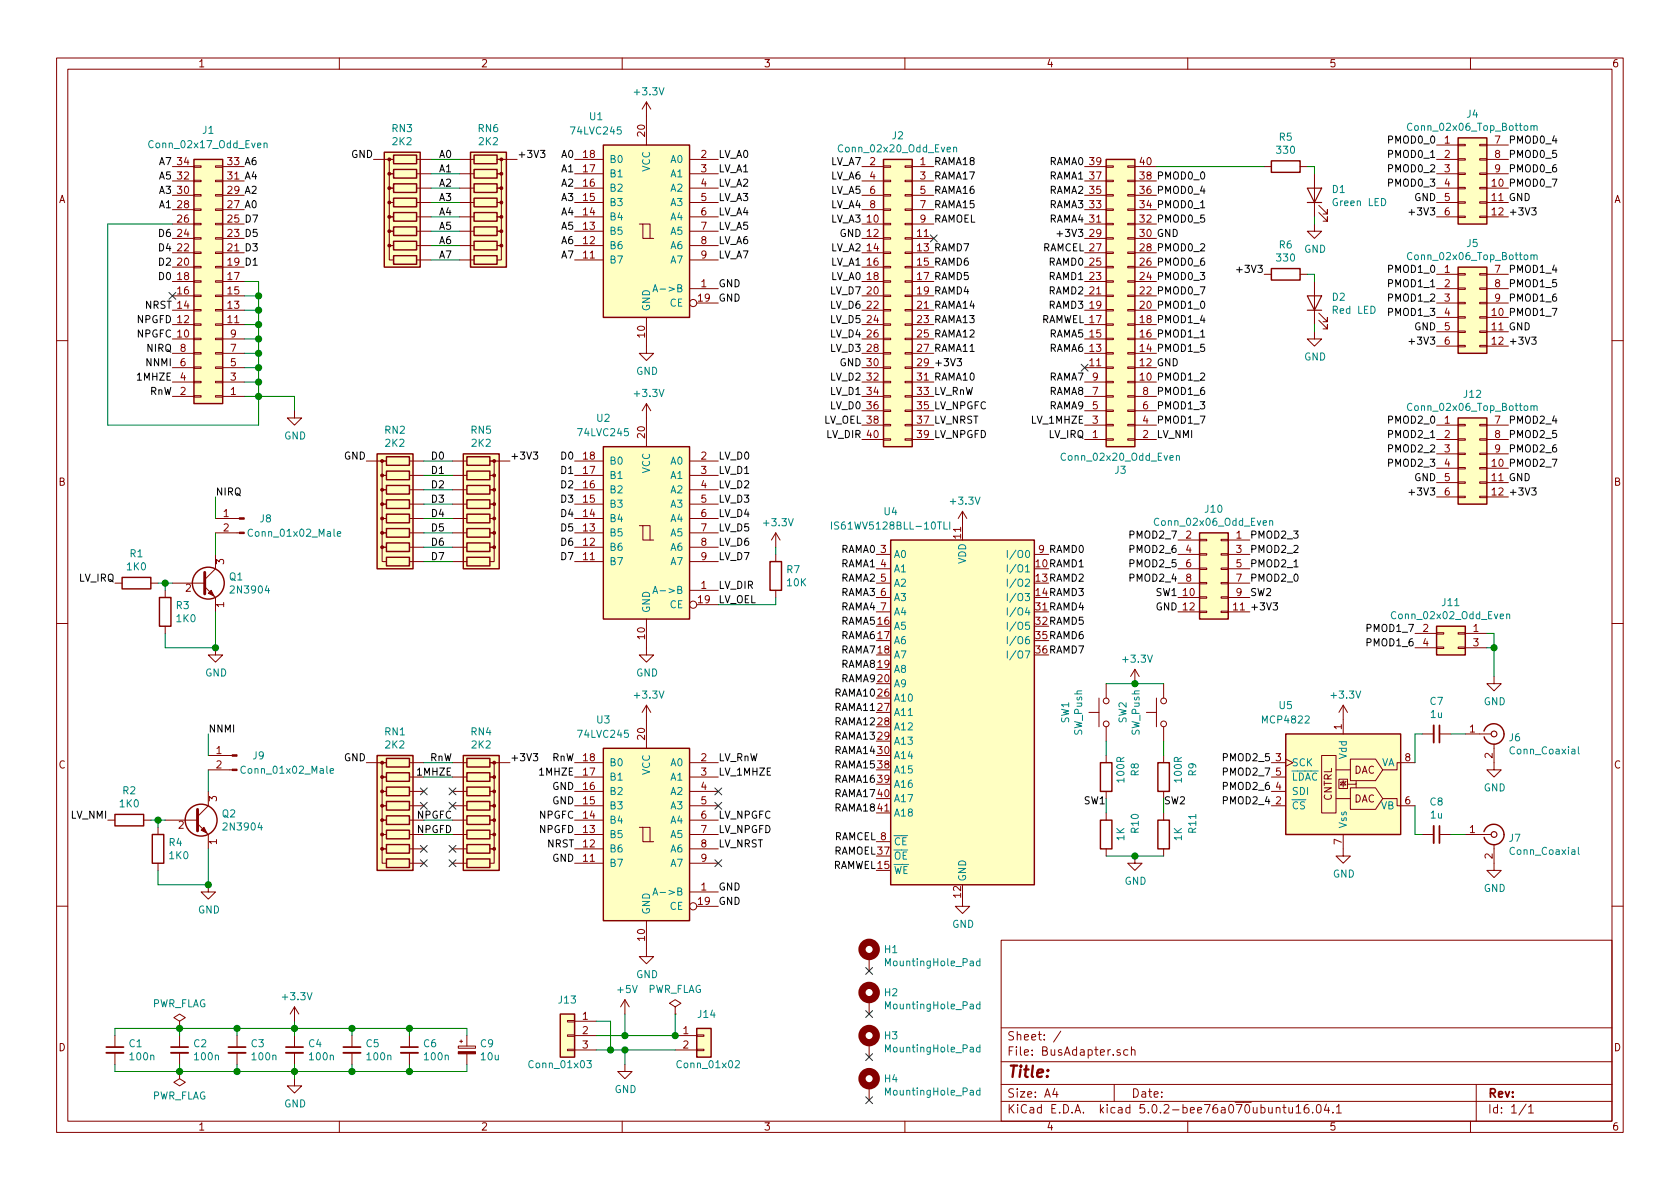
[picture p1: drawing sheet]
<svg xmlns="http://www.w3.org/2000/svg" width="297mm" height="210mm" viewBox="0 0 297 210" stroke-linecap="round" stroke-linejoin="round" font-family="sans-serif">
<defs><g id="words">
<text font-size="2.8" fill="#840000" x="178" y="190.5">Title:</text>
<g font-size="2.1" fill="#840000">
<text x="178" y="184">Sheet: /</text>
<text x="178" y="186.7">File: BusAdapter.sch</text>
<text x="178" y="196.9">KiCad E.D.A. kicad 5.0.2-bee76a070ubuntu16.04.1</text>
<text x="178" y="194.1">Size: A4</text>
<text x="200" y="194.1">Date:</text>
<text x="263" y="194.1">Rev:</text>
<text x="263" y="196.9">Id: 1/1</text>
</g>
<g font-size="1.8" fill="#840000">
<text x="35" y="11.9">1</text>
<text x="85" y="11.9">2</text>
<text x="135" y="11.9">3</text>
<text x="185" y="11.9">4</text>
<text x="235" y="11.9">5</text>
<text x="285" y="11.9">6</text>
<text x="31.4" y="29.2">34</text>
<text x="40.3" y="29.2">33 A6</text>
<text x="103.2" y="27.9">18</text>
<text x="114" y="24.1" transform="rotate(-90 114 24.1)">20</text>
<text x="124" y="27.9">2</text>
<text x="153.8" y="29.2">2</text>
<text x="162.7" y="29.2">1</text>
<text x="192.7" y="29.2">39</text>
<text x="201.6" y="29.2">40</text>
<text x="255.4" y="25.4">1</text>
<text x="255.4" y="27.9">2</text>
<text x="264.3" y="25.4">7</text>
<text x="264.3" y="27.9">8</text>
<text x="10.4" y="35.9">A</text>
<text x="31.4" y="34.3">30</text>
<text x="31.4" y="31.7">32</text>
<text x="40.3" y="34.3">29 A2</text>
<text x="40.3" y="31.7">31 A4</text>
<text x="103.2" y="35.6">15</text>
<text x="103.2" y="33">16</text>
<text x="103.2" y="30.5">17</text>
<text x="124" y="30.5">3</text>
<text x="124" y="33">4</text>
<text x="124" y="35.6">5</text>
<text x="153.8" y="31.7">4</text>
<text x="153.8" y="34.3">6</text>
<text x="162.7" y="31.7">3</text>
<text x="162.7" y="34.3">5</text>
<text x="192.7" y="34.3">35</text>
<text x="192.7" y="31.7">37</text>
<text x="255.4" y="30.5">3</text>
<text x="255.4" y="33">4</text>
<text x="255.4" y="35.6">5</text>
<text x="263.8" y="33">10 PMOD0_7</text>
<text x="263.8" y="35.6">11 GND</text>
<text x="264.3" y="30.5">9</text>
<text x="285.4" y="35.9">A</text>
<text x="31.4" y="41.9">24</text>
<text x="31.4" y="39.4">26</text>
<text x="31.4" y="36.8">28</text>
<text x="40.3" y="41.9">23 D5</text>
<text x="40.3" y="39.4">25 D7</text>
<text x="40.3" y="36.8">27 A0</text>
<text x="103.2" y="40.6">13</text>
<text x="103.2" y="38.1">14</text>
<text x="124" y="38.1">6</text>
<text x="124" y="40.6">7</text>
<text x="153.3" y="39.4">10</text>
<text x="153.8" y="36.8">8</text>
<text x="162.2" y="41.9">11</text>
<text x="162.7" y="36.8">7</text>
<text x="162.7" y="39.4">9</text>
<text x="192.7" y="41.9">29</text>
<text x="192.7" y="39.4">31</text>
<text x="192.7" y="36.8">33</text>
<text x="201.6" y="41.9">30 GND</text>
<text x="255.4" y="38.1">6</text>
<text x="263.8" y="38.1">12 +3V3</text>
<text x="31.4" y="47">20</text>
<text x="31.4" y="44.4">22</text>
<text x="40.3" y="47">19 D1</text>
<text x="40.3" y="44.4">21 D3</text>
<text x="103.2" y="45.7">11</text>
<text x="103.2" y="43.2">12</text>
<text x="124" y="43.2">8</text>
<text x="124" y="45.7">9</text>
<text x="153.3" y="44.4">14</text>
<text x="153.3" y="47">16</text>
<text x="192.7" y="47">25</text>
<text x="31.4" y="52.1">16</text>
<text x="31.4" y="49.5">18</text>
<text x="40.3" y="52.1">15</text>
<text x="40.3" y="49.5">17</text>
<text x="123.5" y="53.3">19</text>
<text x="124" y="50.8">1</text>
<text x="153.3" y="49.5">18</text>
<text x="153.3" y="52.1">20</text>
<text x="192.7" y="52.1">21</text>
<text x="192.7" y="49.5">23</text>
<text x="255.4" y="48.3">1</text>
<text x="255.4" y="50.8">2</text>
<text x="255.4" y="53.3">3</text>
<text x="264.3" y="48.3">7</text>
<text x="264.3" y="50.8">8</text>
<text x="264.3" y="53.3">9</text>
<text x="40.3" y="57.1">11</text>
<text x="40.3" y="54.6">13</text>
<text x="40.8" y="59.7">9</text>
<text x="114" y="59.6" transform="rotate(-90 114 59.6)">10</text>
<text x="153.3" y="54.6">22</text>
<text x="153.3" y="57.1">24</text>
<text x="153.3" y="59.7">26</text>
<text x="192.7" y="59.7">15</text>
<text x="192.7" y="54.6">19</text>
<text x="255.4" y="55.9">4</text>
<text x="255.4" y="58.4">5</text>
<text x="263.8" y="55.9">10 PMOD1_7</text>
<text x="263.8" y="58.4">11 GND</text>
<text x="31.9" y="64.8">6</text>
<text x="31.9" y="62.2">8</text>
<text x="40.8" y="64.8">5</text>
<text x="40.8" y="62.2">7</text>
<text x="153.3" y="62.2">28</text>
<text x="192.7" y="64.8">11</text>
<text x="192.7" y="62.2">13</text>
<text x="201.6" y="64.8">12 GND</text>
<text x="255.4" y="61">6</text>
<text x="263.8" y="61">12 +3V3</text>
<text x="31.9" y="69.8">2</text>
<text x="31.9" y="67.3">4</text>
<text x="40.8" y="69.8">1</text>
<text x="40.8" y="67.3">3</text>
<text x="153.3" y="67.3">32</text>
<text x="153.3" y="69.8">34</text>
<text x="193.2" y="69.8">7</text>
<text x="193.2" y="67.3">9</text>
<text x="202.1" y="69.8">8</text>
<text x="114" y="77.4" transform="rotate(-90 114 77.4)">20</text>
<text x="153.3" y="72.4">36</text>
<text x="193.2" y="77.5">1</text>
<text x="193.2" y="74.9">3</text>
<text x="193.2" y="72.4">5</text>
<text x="202.1" y="77.5">2</text>
<text x="202.1" y="74.9">4</text>
<text x="202.1" y="72.4">6</text>
<text x="255.4" y="74.9">1</text>
<text x="255.4" y="77.5">2</text>
<text x="264.3" y="74.9">7</text>
<text x="264.3" y="77.5">8</text>
<text x="103.2" y="83.8">17</text>
<text x="103.2" y="81.3">18</text>
<text x="124" y="81.3">2</text>
<text x="124" y="83.8">3</text>
<text x="255.4" y="80">3</text>
<text x="255.4" y="82.5">4</text>
<text x="263.8" y="82.5">10 PMOD2_7</text>
<text x="264.3" y="80">9</text>
<text x="10.4" y="85.9">B</text>
<text x="103.2" y="88.9">15</text>
<text x="103.2" y="86.4">16</text>
<text x="124" y="86.4">4</text>
<text x="124" y="88.9">5</text>
<text x="255.4" y="85.1">5</text>
<text x="255.4" y="87.6">6</text>
<text x="263.8" y="85.1">11 GND</text>
<text x="263.8" y="87.6">12 +3V3</text>
<text x="285.4" y="85.9">B</text>
<text x="39.5" y="91.4">1</text>
<text x="39.5" y="94">2</text>
<text x="103.2" y="94">13</text>
<text x="103.2" y="91.4">14</text>
<text x="124" y="91.4">6</text>
<text x="124" y="94">7</text>
<text x="169.9" y="95.2" transform="rotate(-90 169.9 95.2)">11</text>
<text x="209.7" y="95.2">2</text>
<text x="218.6" y="95.2">1</text>
<text x="39.6" y="99.8" transform="rotate(-90 39.6 99.8)">3</text>
<text x="103.2" y="99.1">11</text>
<text x="103.2" y="96.5">12</text>
<text x="124" y="96.5">8</text>
<text x="124" y="99.1">9</text>
<text x="155.7" y="97.8">3</text>
<text x="155.7" y="100.3">4</text>
<text x="183.2" y="100.3">10RAMD1</text>
<text x="183.7" y="97.8">9 RAMD0</text>
<text x="209.7" y="97.8">4</text>
<text x="209.7" y="100.3">6</text>
<text x="218.6" y="97.8">3</text>
<text x="218.6" y="100.3">5</text>
<text x="32.8" y="104.6">2</text>
<text x="39.6" y="107.4" transform="rotate(-90 39.6 107.4)">1</text>
<text x="123.5" y="106.7">19</text>
<text x="124" y="104.1">1</text>
<text x="155.7" y="102.9">5</text>
<text x="155.7" y="105.4">6</text>
<text x="155.7" y="107.9">7</text>
<text x="183.2" y="102.9">13RAMD2</text>
<text x="183.2" y="105.4">14RAMD3</text>
<text x="183.2" y="107.9">31RAMD4</text>
<text x="209.2" y="105.4">10</text>
<text x="209.7" y="102.9">8</text>
<text x="218.6" y="102.9">7</text>
<text x="218.6" y="105.4">9</text>
<text x="114" y="113" transform="rotate(-90 114 113)">10</text>
<text x="155.2" y="110.5">16</text>
<text x="155.2" y="113">17</text>
<text x="183.2" y="110.5">32RAMD5</text>
<text x="183.2" y="113">35RAMD6</text>
<text x="251.6" y="111.8">2</text>
<text x="260.5" y="111.8">1</text>
<text x="155.2" y="115.6">18</text>
<text x="155.2" y="118.1">19</text>
<text x="183.2" y="115.6">36RAMD7</text>
<text x="251.6" y="114.3">4</text>
<text x="260.5" y="114.3">3</text>
<text x="155.2" y="120.6">20</text>
<text x="155.2" y="123.2">26</text>
<text x="155.2" y="125.7">27</text>
<text x="114" y="130.8" transform="rotate(-90 114 130.8)">20</text>
<text x="155.2" y="128.3">28</text>
<text x="155.2" y="130.8">29</text>
<text x="237.2" y="129" transform="rotate(-90 237.2 129)">1</text>
<text x="259.9" y="129.5">1</text>
<text x="10.4" y="135.9">C</text>
<text x="38.3" y="133.3">1</text>
<text x="38.3" y="135.9">2</text>
<text x="103.2" y="137.2">17</text>
<text x="103.2" y="134.6">18</text>
<text x="124" y="134.6">2</text>
<text x="124" y="137.2">3</text>
<text x="155.2" y="133.3">30</text>
<text x="155.2" y="135.9">38</text>
<text x="225.6" y="134.6">3</text>
<text x="225.6" y="137.2">5</text>
<text x="239.4" y="136.8">DAC</text>
<text x="248.4" y="134.6">8</text>
<text x="263.9" y="134.1" transform="rotate(-90 263.9 134.1)">2</text>
<text x="285.4" y="135.9">C</text>
<text x="38.4" y="141.7" transform="rotate(-90 38.4 141.7)">3</text>
<text x="103.2" y="142.2">15</text>
<text x="103.2" y="139.7">16</text>
<text x="124" y="139.7">4</text>
<text x="124" y="142.2">5</text>
<text x="155.2" y="138.4">39</text>
<text x="155.2" y="141">40</text>
<text x="155.2" y="143.5">41</text>
<text x="225.6" y="142.2">2</text>
<text x="225.6" y="139.7">4</text>
<text x="235.5" y="141.7" transform="rotate(-90 235.5 141.7)">CNTRL</text>
<text x="239.4" y="141.9">DAC</text>
<text x="248.4" y="142.2">6</text>
<text x="31.6" y="146.6">2</text>
<text x="38.4" y="149.3" transform="rotate(-90 38.4 149.3)">1</text>
<text x="103.2" y="149.9">12</text>
<text x="103.2" y="147.3">13</text>
<text x="103.2" y="144.8">14</text>
<text x="124" y="144.8">6</text>
<text x="124" y="147.3">7</text>
<text x="124" y="149.9">8</text>
<text x="147.4" y="148.6">RAMCEL 8</text>
<text x="237.2" y="149.3" transform="rotate(-90 237.2 149.3)">7</text>
<text x="259.9" y="147.3">1</text>
<text x="103.2" y="152.4">11</text>
<text x="124" y="152.4">9</text>
<text x="147" y="153.7">RAMWEL 15</text>
<text x="147.3" y="151.1">RAMOEL 37</text>
<text x="263.9" y="151.9" transform="rotate(-90 263.9 151.9)">2</text>
<text x="123.5" y="160">19</text>
<text x="124" y="157.5">1</text>
<text x="169.9" y="158.7" transform="rotate(-90 169.9 158.7)">12</text>
<text x="114" y="166.3" transform="rotate(-90 114 166.3)">10</text>
<text x="10.4" y="185.9">D</text>
<text x="103" y="180.3">1</text>
<text x="103" y="182.9">2</text>
<text x="103" y="185.4">3</text>
<text x="120.8" y="182.9">1</text>
<text x="120.8" y="185.4">2</text>
<text x="285.4" y="185.9">D</text>
<text x="35" y="199.9">1</text>
<text x="85" y="199.9">2</text>
<text x="135" y="199.9">3</text>
<text x="185" y="199.9">4</text>
<text x="235" y="199.9">5</text>
<text x="285" y="199.9">6</text>
</g>
<g font-size="1.8" fill="#008484">
<text x="112.3" y="16.9">+3.3V</text>
<text x="35.9" y="23.7">J1</text>
<text x="69.4" y="23.4">RN3</text>
<text x="84.6" y="23.4">RN6</text>
<text x="101.2" y="23.8">74LVC245</text>
<text x="104.3" y="21.3">U1</text>
<text x="249.5" y="23.1">Conn_02x06_Top_Bottom</text>
<text x="259.4" y="20.8">J4</text>
<text x="26.7" y="26.2">Conn_02x17_Odd_Even</text>
<text x="69.5" y="25.7">2K2</text>
<text x="84.7" y="25.7">2K2</text>
<text x="107.7" y="28.8">B0</text>
<text x="118.6" y="28.8">A0</text>
<text x="148.7" y="26.9">Conn_02x20_Odd_Even</text>
<text x="157.8" y="24.6">J2</text>
<text x="225.9" y="27.2">330</text>
<text x="226.2" y="24.9">R5</text>
<text x="107.7" y="33.9">B2</text>
<text x="107.7" y="31.4">B1</text>
<text x="114.9" y="30.4" transform="rotate(-90 114.9 30.4)">VCC</text>
<text x="118.6" y="31.4">A1</text>
<text x="118.6" y="33.9">A2</text>
<text x="235.6" y="34.1">D1</text>
<text x="107.7" y="41.5">B5</text>
<text x="107.7" y="39">B4</text>
<text x="107.7" y="36.4">B3</text>
<text x="118.6" y="36.4">A3</text>
<text x="118.6" y="39">A4</text>
<text x="118.6" y="41.5">A5</text>
<text x="235.8" y="36.4">Green LED</text>
<text x="107.7" y="46.6">B7</text>
<text x="107.7" y="44.1">B6</text>
<text x="118.6" y="44.1">A6</text>
<text x="118.6" y="46.6">A7</text>
<text x="225.9" y="46.2">330</text>
<text x="226.2" y="43.9">R6</text>
<text x="230.6" y="44.7">GND</text>
<text x="249.5" y="46">Conn_02x06_Top_Bottom</text>
<text x="259.4" y="43.7">J5</text>
<text x="116.7" y="51.7">A-&gt;B</text>
<text x="235.6" y="53.2">D2</text>
<text x="114.9" y="55.1" transform="rotate(-90 114.9 55.1)">GND</text>
<text x="118.4" y="54.2">CE</text>
<text x="235.7" y="55.5">Red LED</text>
<text x="230.6" y="63.7">GND</text>
<text x="112.3" y="70.2">+3.3V</text>
<text x="112.5" y="66.3">GND</text>
<text x="258.9" y="70.4">J12</text>
<text x="50.2" y="77.7">GND</text>
<text x="68.1" y="76.7">RN2</text>
<text x="83.3" y="76.7">RN5</text>
<text x="102.4" y="77.1">74LVC245</text>
<text x="105.6" y="74.6">U2</text>
<text x="249.5" y="72.7">Conn_02x06_Top_Bottom</text>
<text x="68.2" y="79">2K2</text>
<text x="83.5" y="79">2K2</text>
<text x="107.7" y="82.2">B0</text>
<text x="114.9" y="83.7" transform="rotate(-90 114.9 83.7)">VCC</text>
<text x="118.6" y="82.2">A0</text>
<text x="188.1" y="81.5">Conn_02x20_Odd_Even</text>
<text x="197.2" y="83.8">J3</text>
<text x="107.7" y="89.8">B3</text>
<text x="107.7" y="87.2">B2</text>
<text x="107.7" y="84.7">B1</text>
<text x="118.6" y="84.7">A1</text>
<text x="118.6" y="87.2">A2</text>
<text x="118.6" y="89.8">A3</text>
<text x="168.2" y="89.2">+3.3V</text>
<text x="44.4" y="94.9">Conn_01x02_Male</text>
<text x="46" y="92.4">J8</text>
<text x="107.7" y="94.9">B5</text>
<text x="107.7" y="92.3">B4</text>
<text x="118.6" y="92.3">A4</text>
<text x="118.6" y="94.9">A5</text>
<text x="135.2" y="93.1">+3.3V</text>
<text x="148" y="93.6">IS61WV5128BLL-10TLI</text>
<text x="156.4" y="91.1">U4</text>
<text x="204.5" y="93">Conn_02x06_Odd_Even</text>
<text x="213.1" y="90.7">J10</text>
<text x="22.5" y="100.9">1K0</text>
<text x="23" y="98.5">R1</text>
<text x="107.7" y="99.9">B7</text>
<text x="107.7" y="97.4">B6</text>
<text x="118.6" y="97.4">A6</text>
<text x="118.6" y="99.9">A7</text>
<text x="139.1" y="101.4">R7</text>
<text x="158" y="98.7">A0</text>
<text x="158" y="101.2">A1</text>
<text x="170.8" y="99.7" transform="rotate(-90 170.8 99.7)">VDD</text>
<text x="179" y="101.2">I/O1</text>
<text x="31.2" y="107.7">R3</text>
<text x="40.6" y="102.6">Q1</text>
<text x="41.1" y="104.9">2N3904</text>
<text x="116.7" y="105">A-&gt;B</text>
<text x="118.4" y="107.6">CE</text>
<text x="139.2" y="103.7">10K</text>
<text x="158" y="103.8">A2</text>
<text x="158" y="106.3">A3</text>
<text x="255" y="107.2">J11</text>
<text x="31.3" y="110">1K0</text>
<text x="114.9" y="108.5" transform="rotate(-90 114.9 108.5)">GND</text>
<text x="158" y="111.4">A5</text>
<text x="158" y="113.9">A6</text>
<text x="158" y="108.8">A4</text>
<text x="179" y="108.8">I/O4</text>
<text x="246.5" y="109.5">Conn_02x02_Odd_Even</text>
<text x="36.3" y="119.6">GND</text>
<text x="112.5" y="119.6">GND</text>
<text x="158" y="116.5">A7</text>
<text x="158" y="119">A8</text>
<text x="198.7" y="117.2">+3.3V</text>
<text x="112.3" y="123.5">+3.3V</text>
<text x="158" y="121.5">A9</text>
<text x="158" y="124.1">A10</text>
<text x="226.2" y="125.4">U5</text>
<text x="235.5" y="123.5">+3.3V</text>
<text x="252.9" y="124.7">C7</text>
<text x="262.3" y="124.7">GND</text>
<text x="68.1" y="130">RN1</text>
<text x="83.3" y="130">RN4</text>
<text x="102.4" y="130.5">74LVC245</text>
<text x="105.6" y="127.9">U3</text>
<text x="158" y="126.6">A11</text>
<text x="158" y="129.2">A12</text>
<text x="158" y="131.7">A13</text>
<text x="189" y="127.9" transform="rotate(-90 189 127.9)">SW1</text>
<text x="191.3" y="130" transform="rotate(-90 191.3 130)">SW_Push</text>
<text x="199.2" y="127.9" transform="rotate(-90 199.2 127.9)">SW2</text>
<text x="201.5" y="130" transform="rotate(-90 201.5 130)">SW_Push</text>
<text x="223.4" y="127.9">MCP4822</text>
<text x="253" y="127">1u</text>
<text x="266.9" y="131.1">J6</text>
<text x="43.1" y="136.8">Conn_01x02_Male</text>
<text x="44.8" y="134.3">J9</text>
<text x="68.2" y="132.4">2K2</text>
<text x="83.5" y="132.4">2K2</text>
<text x="107.7" y="135.5">B0</text>
<text x="114.9" y="137.1" transform="rotate(-90 114.9 137.1)">VCC</text>
<text x="118.6" y="135.5">A0</text>
<text x="158" y="134.2">A14</text>
<text x="158" y="136.8">A15</text>
<text x="201.3" y="137.2" transform="rotate(-90 201.3 137.2)">R8</text>
<text x="211.5" y="137.2" transform="rotate(-90 211.5 137.2)">R9</text>
<text x="228.3" y="135.5">SCK</text>
<text x="238.1" y="134.2" transform="rotate(-90 238.1 134.2)">Vdd</text>
<text x="244.2" y="135.5">VA</text>
<text x="267.2" y="133.4">Conn_Coaxial</text>
<text x="21.2" y="142.8">1K0</text>
<text x="21.7" y="140.5">R2</text>
<text x="107.7" y="143.1">B3</text>
<text x="107.7" y="140.6">B2</text>
<text x="107.7" y="138">B1</text>
<text x="118.6" y="138">A1</text>
<text x="118.6" y="140.6">A2</text>
<text x="118.6" y="143.1">A3</text>
<text x="158" y="139.3">A16</text>
<text x="158" y="141.9">A17</text>
<text x="198.8" y="138.2" transform="rotate(-90 198.8 138.2)">100R</text>
<text x="209" y="138.2" transform="rotate(-90 209 138.2)">100R</text>
<text x="228.3" y="143.1">CS</text>
<text x="228.3" y="140.6">SDI</text>
<text x="228.3" y="138">LDAC</text>
<text x="244.2" y="143.1">VB</text>
<text x="252.9" y="142.4">C8</text>
<text x="262.3" y="139.9">GND</text>
<text x="29.9" y="149.6">R4</text>
<text x="39.3" y="144.5">Q2</text>
<text x="39.8" y="146.9">2N3904</text>
<text x="107.7" y="148.2">B5</text>
<text x="107.7" y="145.7">B4</text>
<text x="118.6" y="145.7">A4</text>
<text x="118.6" y="148.2">A5</text>
<text x="158" y="144.4">A18</text>
<text x="158" y="149.5">CE</text>
<text x="198.8" y="148.6" transform="rotate(-90 198.8 148.6)">1K</text>
<text x="201.3" y="147.3" transform="rotate(-90 201.3 147.3)">R10</text>
<text x="209" y="148.6" transform="rotate(-90 209 148.6)">1K</text>
<text x="211.5" y="147.3" transform="rotate(-90 211.5 147.3)">R11</text>
<text x="238.1" y="146.6" transform="rotate(-90 238.1 146.6)">Vss</text>
<text x="253" y="144.7">1u</text>
<text x="266.9" y="148.9">J7</text>
<text x="30" y="151.9">1K0</text>
<text x="107.7" y="153.3">B7</text>
<text x="107.7" y="150.7">B6</text>
<text x="118.6" y="150.7">A6</text>
<text x="118.6" y="153.3">A7</text>
<text x="158" y="154.6">WE</text>
<text x="158" y="152">OE</text>
<text x="170.8" y="156" transform="rotate(-90 170.8 156)">GND</text>
<text x="235.7" y="155.2">GND</text>
<text x="267.2" y="151.2">Conn_Coaxial</text>
<text x="35" y="161.5">GND</text>
<text x="114.9" y="161.8" transform="rotate(-90 114.9 161.8)">GND</text>
<text x="116.7" y="158.4">A-&gt;B</text>
<text x="118.4" y="160.9">CE</text>
<text x="198.8" y="156.5">GND</text>
<text x="262.3" y="157.7">GND</text>
<text x="168.4" y="164.1">GND</text>
<text x="112.5" y="173">GND</text>
<text x="156.4" y="168.5">H1</text>
<text x="156.9" y="170.9">MountingHole_Pad</text>
<text x="26.8" y="178.1">PWR_FLAG</text>
<text x="50.1" y="176.9">+3.3V</text>
<text x="98.8" y="177.5">J13</text>
<text x="109.3" y="175.6">+5V</text>
<text x="114.4" y="175.6">PWR_FLAG</text>
<text x="156.4" y="176.2">H2</text>
<text x="156.9" y="178.5">MountingHole_Pad</text>
<text x="22.9" y="185.2">C1</text>
<text x="34.3" y="185.2">C2</text>
<text x="44.4" y="185.2">C3</text>
<text x="54.6" y="185.2">C4</text>
<text x="64.8" y="185.2">C5</text>
<text x="74.9" y="185.2">C6</text>
<text x="85" y="185.2">C9</text>
<text x="123.5" y="180">J14</text>
<text x="156.4" y="183.8">H3</text>
<text x="23.1" y="187.5">100n</text>
<text x="34.5" y="187.5">100n</text>
<text x="44.7" y="187.5">100n</text>
<text x="54.9" y="187.5">100n</text>
<text x="65" y="187.5">100n</text>
<text x="75.2" y="187.5">100n</text>
<text x="85.1" y="187.5">10u</text>
<text x="93.8" y="188.9">Conn_01x03</text>
<text x="120" y="188.9">Conn_01x02</text>
<text x="156.4" y="191.4">H4</text>
<text x="156.9" y="186.1">MountingHole_Pad</text>
<text x="26.8" y="194.4">PWR_FLAG</text>
<text x="50.2" y="195.8">GND</text>
<text x="108.7" y="193.3">GND</text>
<text x="156.9" y="193.7">MountingHole_Pad</text>
</g>
<g font-size="1.8">
<text x="28.2" y="29.2">A7</text>
<text x="62.1" y="27.9">GND</text>
<text x="77.7" y="27.9">A0</text>
<text x="91.4" y="27.9">+3V3</text>
<text x="99.3" y="27.9">A0</text>
<text x="127" y="27.9">LV_A0</text>
<text x="146.9" y="29.2">LV_A7</text>
<text x="165.1" y="29.2">RAMA18</text>
<text x="185.5" y="29.2">RAMA0</text>
<text x="245.7" y="25.4">PMOD0_0</text>
<text x="245.7" y="27.9">PMOD0_1</text>
<text x="266.7" y="25.4">PMOD0_4</text>
<text x="266.7" y="27.9">PMOD0_5</text>
<text x="28.2" y="34.3">A3</text>
<text x="28.2" y="31.7">A5</text>
<text x="77.7" y="30.5">A1</text>
<text x="77.7" y="33">A2</text>
<text x="77.7" y="35.6">A3</text>
<text x="99.3" y="35.6">A3</text>
<text x="99.3" y="33">A2</text>
<text x="99.3" y="30.5">A1</text>
<text x="127" y="30.5">LV_A1</text>
<text x="127" y="33">LV_A2</text>
<text x="127" y="35.6">LV_A3</text>
<text x="146.9" y="31.7">LV_A6</text>
<text x="146.9" y="34.3">LV_A5</text>
<text x="165.1" y="31.7">RAMA17</text>
<text x="165.1" y="34.3">RAMA16</text>
<text x="185.5" y="31.7">RAMA1</text>
<text x="185.5" y="34.3">RAMA2</text>
<text x="201.6" y="34.3">36 PMOD0_4</text>
<text x="201.6" y="31.7">38 PMOD0_0</text>
<text x="245.7" y="30.5">PMOD0_2</text>
<text x="245.7" y="33">PMOD0_3</text>
<text x="250.1" y="35.6">GND</text>
<text x="266.7" y="30.5">PMOD0_6</text>
<text x="28.2" y="41.9">D6</text>
<text x="28.2" y="36.8">A1</text>
<text x="77.7" y="38.1">A4</text>
<text x="77.7" y="40.6">A5</text>
<text x="99.3" y="40.6">A5</text>
<text x="99.3" y="38.1">A4</text>
<text x="127" y="38.1">LV_A4</text>
<text x="127" y="40.6">LV_A5</text>
<text x="146.9" y="36.8">LV_A4</text>
<text x="146.9" y="39.4">LV_A3</text>
<text x="148.5" y="41.9">GND 12</text>
<text x="165.1" y="36.8">RAMA15</text>
<text x="165.1" y="39.4">RAMOEL</text>
<text x="185.5" y="36.8">RAMA3</text>
<text x="185.5" y="39.4">RAMA4</text>
<text x="187.6" y="41.9">+3V3</text>
<text x="201.6" y="39.4">32 PMOD0_5</text>
<text x="201.6" y="36.8">34 PMOD0_1</text>
<text x="249.8" y="38.1">+3V3</text>
<text x="28.2" y="47">D2</text>
<text x="28.2" y="44.4">D4</text>
<text x="77.7" y="43.2">A6</text>
<text x="77.7" y="45.7">A7</text>
<text x="99.3" y="45.7">A7</text>
<text x="99.3" y="43.2">A6</text>
<text x="127" y="43.2">LV_A6</text>
<text x="127" y="45.7">LV_A7</text>
<text x="146.9" y="44.4">LV_A2</text>
<text x="146.9" y="47">LV_A1</text>
<text x="162.2" y="44.4">13 RAMD7</text>
<text x="162.2" y="47">15 RAMD6</text>
<text x="184.2" y="44.4">RAMCEL 27</text>
<text x="185.5" y="47">RAMD0</text>
<text x="201.6" y="47">26 PMOD0_6</text>
<text x="201.6" y="44.4">28 PMOD0_2</text>
<text x="28.2" y="49.5">D0</text>
<text x="127" y="50.8">GND</text>
<text x="127" y="53.3">GND</text>
<text x="146.9" y="49.5">LV_A0</text>
<text x="146.9" y="52.1">LV_D7</text>
<text x="162.2" y="49.5">17 RAMD5</text>
<text x="162.2" y="52.1">19 RAMD4</text>
<text x="185.5" y="49.5">RAMD1</text>
<text x="185.5" y="52.1">RAMD2</text>
<text x="201.6" y="52.1">22 PMOD0_7</text>
<text x="201.6" y="49.5">24 PMOD0_3</text>
<text x="219.3" y="48.3">+3V3</text>
<text x="245.7" y="50.8">PMOD1_1</text>
<text x="245.7" y="53.3">PMOD1_2</text>
<text x="245.7" y="48.3">PMOD1_0</text>
<text x="266.7" y="48.3">PMOD1_4</text>
<text x="266.7" y="50.8">PMOD1_5</text>
<text x="266.7" y="53.3">PMOD1_6</text>
<text x="24.3" y="59.7">NPGFC 10</text>
<text x="24.3" y="57.1">NPGFD 12</text>
<text x="25.7" y="54.6">NRST 14</text>
<text x="146.9" y="54.6">LV_D6</text>
<text x="146.9" y="57.1">LV_D5</text>
<text x="146.9" y="59.7">LV_D4</text>
<text x="162.2" y="54.6">21 RAMA14</text>
<text x="162.2" y="57.1">23 RAMA13</text>
<text x="162.2" y="59.7">25 RAMA12</text>
<text x="183.8" y="57.1">RAMWEL 17</text>
<text x="185.5" y="54.6">RAMD3</text>
<text x="185.5" y="59.7">RAMA5</text>
<text x="201.6" y="59.7">16 PMOD1_1</text>
<text x="201.6" y="57.1">18 PMOD1_4</text>
<text x="201.6" y="54.6">20 PMOD1_0</text>
<text x="245.7" y="55.9">PMOD1_3</text>
<text x="250.1" y="58.4">GND</text>
<text x="26" y="64.8">NNMI</text>
<text x="26.1" y="62.2">NIRQ</text>
<text x="146.9" y="62.2">LV_D3</text>
<text x="148.5" y="64.8">GND 30</text>
<text x="162.2" y="62.2">27 RAMA11</text>
<text x="162.2" y="64.8">29 +3V3</text>
<text x="185.5" y="62.2">RAMA6</text>
<text x="201.6" y="62.2">14 PMOD1_5</text>
<text x="249.8" y="61">+3V3</text>
<text x="24.5" y="67.3">1MHZE</text>
<text x="26.4" y="69.8">RnW</text>
<text x="146.9" y="67.3">LV_D2</text>
<text x="146.9" y="69.8">LV_D1</text>
<text x="162.2" y="67.3">31 RAMA10</text>
<text x="162.2" y="69.8">33 LV_RnW</text>
<text x="185.5" y="67.3">RAMA7</text>
<text x="185.5" y="69.8">RAMA8</text>
<text x="201.6" y="67.3">10 PMOD1_2</text>
<text x="204.5" y="69.8">PMOD1_6</text>
<text x="145.5" y="74.9">LV_OEL 38</text>
<text x="146.1" y="77.5">LV_DIR 40</text>
<text x="146.9" y="72.4">LV_D0</text>
<text x="162.2" y="72.4">35 LV_NPGFC</text>
<text x="162.2" y="74.9">37 LV_NRST</text>
<text x="162.2" y="77.5">39 LV_NPGFD</text>
<text x="182.5" y="74.9">LV_1MHZE</text>
<text x="185.4" y="77.5">LV_IRQ</text>
<text x="185.5" y="72.4">RAMA9</text>
<text x="204.5" y="77.5">LV_NMI</text>
<text x="204.5" y="72.4">PMOD1_3</text>
<text x="204.5" y="74.9">PMOD1_7</text>
<text x="245.7" y="77.5">PMOD2_1</text>
<text x="245.7" y="74.9">PMOD2_0</text>
<text x="266.7" y="74.9">PMOD2_4</text>
<text x="266.7" y="77.5">PMOD2_5</text>
<text x="60.8" y="81.3">GND</text>
<text x="76.5" y="81.3">D0</text>
<text x="76.5" y="83.8">D1</text>
<text x="90.2" y="81.3">+3V3</text>
<text x="99.3" y="81.3">D0</text>
<text x="99.3" y="83.8">D1</text>
<text x="127" y="81.3">LV_D0</text>
<text x="127" y="83.8">LV_D1</text>
<text x="245.7" y="80">PMOD2_2</text>
<text x="245.7" y="82.5">PMOD2_3</text>
<text x="266.7" y="80">PMOD2_6</text>
<text x="38.1" y="87.6">NIRQ</text>
<text x="76.5" y="86.4">D2</text>
<text x="76.5" y="88.9">D3</text>
<text x="99.3" y="86.4">D2</text>
<text x="99.3" y="88.9">D3</text>
<text x="127" y="86.4">LV_D2</text>
<text x="127" y="88.9">LV_D3</text>
<text x="249.8" y="87.6">+3V3</text>
<text x="250.1" y="85.1">GND</text>
<text x="76.5" y="91.4">D4</text>
<text x="76.5" y="94">D5</text>
<text x="99.3" y="91.4">D4</text>
<text x="99.3" y="94">D5</text>
<text x="127" y="91.4">LV_D4</text>
<text x="127" y="94">LV_D5</text>
<text x="200" y="95.2">PMOD2_7</text>
<text x="221" y="95.2">PMOD2_3</text>
<text x="76.5" y="96.5">D6</text>
<text x="76.5" y="99.1">D7</text>
<text x="99.3" y="96.5">D6</text>
<text x="99.3" y="99.1">D7</text>
<text x="127" y="96.5">LV_D6</text>
<text x="127" y="99.1">LV_D7</text>
<text x="148.6" y="97.8">RAMA0</text>
<text x="148.6" y="100.3">RAMA1</text>
<text x="200" y="100.3">PMOD2_5</text>
<text x="200" y="97.8">PMOD2_6</text>
<text x="221" y="100.3">PMOD2_1</text>
<text x="221" y="97.8">PMOD2_2</text>
<text x="13.9" y="102.9">LV_IRQ</text>
<text x="127" y="104.1">LV_DIR</text>
<text x="127" y="106.7">LV_OEL</text>
<text x="148.6" y="102.9">RAMA2</text>
<text x="148.6" y="105.4">RAMA3</text>
<text x="148.6" y="107.9">RAMA4</text>
<text x="200" y="102.9">PMOD2_4</text>
<text x="204.3" y="107.9">GND 12</text>
<text x="204.4" y="105.4">SW1</text>
<text x="218.1" y="107.9">11 +3V3</text>
<text x="221" y="105.4">SW2</text>
<text x="221" y="102.9">PMOD2_0</text>
<text x="148.6" y="110.5">RAMA5</text>
<text x="148.6" y="113">RAMA6</text>
<text x="241.9" y="111.8">PMOD1_7</text>
<text x="148.6" y="115.6">RAMA7</text>
<text x="148.6" y="118.1">RAMA8</text>
<text x="241.9" y="114.3">PMOD1_6</text>
<text x="147.7" y="123.2">RAMA10</text>
<text x="147.7" y="125.7">RAMA11</text>
<text x="148.6" y="120.6">RAMA9</text>
<text x="36.8" y="129.5">NNMI</text>
<text x="147.7" y="128.3">RAMA12</text>
<text x="147.7" y="130.8">RAMA13</text>
<text x="60.8" y="134.6">GND</text>
<text x="74" y="137.2">1MHZE</text>
<text x="76" y="134.6">RnW</text>
<text x="90.2" y="134.6">+3V3</text>
<text x="95.6" y="137.2">1MHZE</text>
<text x="97.6" y="134.6">RnW</text>
<text x="127" y="134.6">LV_RnW</text>
<text x="127" y="137.2">LV_1MHZE</text>
<text x="147.7" y="133.3">RAMA14</text>
<text x="147.7" y="135.9">RAMA15</text>
<text x="216.5" y="134.6">PMOD2_5</text>
<text x="216.5" y="137.2">PMOD2_7</text>
<text x="97.7" y="139.7">GND</text>
<text x="97.7" y="142.2">GND</text>
<text x="147.7" y="138.4">RAMA16</text>
<text x="147.7" y="141">RAMA17</text>
<text x="147.7" y="143.5">RAMA18</text>
<text x="191.7" y="142.2">SW1</text>
<text x="205.7" y="142.2">SW2</text>
<text x="216.5" y="142.2">PMOD2_4</text>
<text x="216.5" y="139.7">PMOD2_6</text>
<text x="12.6" y="144.8">LV_NMI</text>
<text x="73.8" y="144.8">NPGFC</text>
<text x="73.8" y="147.3">NPGFD</text>
<text x="95.4" y="144.8">NPGFC</text>
<text x="95.4" y="147.3">NPGFD</text>
<text x="96.8" y="149.9">NRST</text>
<text x="127" y="144.8">LV_NPGFC</text>
<text x="127" y="147.3">LV_NPGFD</text>
<text x="127" y="149.9">LV_NRST</text>
<text x="97.7" y="152.4">GND</text>
<text x="127" y="157.5">GND</text>
<text x="127" y="160">GND</text>
</g>
</g></defs>
<g fill="none" stroke="#840000" stroke-width=".18">
<path d="M10 10.3h277v189.9h-277zM12 12.2h273v186.1h-273zM60 10.3v1.9M110 10.3v1.9M114.3 18v7.6M114.3 18l-.8 1.3M114.3 18l.8 1.3M160 10.3v1.9M210 10.3v1.9M260 10.3v1.9M30.5 29.5h3.8M30.5 39.6h3.8"/>
<path d="M30.5 32h3.8M30.5 34.5h3.8M30.5 37.1h3.8M34.3 29.3h1.3v.3h-1.3zM34.3 31.9h1.3v.2h-1.3zM34.3 34.4h1.3v.3h-1.3zM34.3 37h1.3v.2h-1.3zM34.3 39.5h1.3v.2h-1.3zM38.1 29.3h1.3v.3h-1.3zM38.1 31.9h1.3v.2h-1.3zM38.1 34.4h1.3v.3h-1.3zM38.1 37h1.3v.2h-1.3z"/>
<path d="M38.1 39.5h1.3v.2h-1.3zM39.4 29.5h3.8M39.4 39.6h3.8M39.4 32h3.8M39.4 34.5h3.8M39.4 37.1h3.8M66 28.2h3.6h-.8v2.5h.8h-.8v2.6h.8h-.8v2.5h.8h-.8v2.5h.8h-.8v2.6h.8h-.8v2.5h.8h-.8v2.6h.8M73.7 38.3h2.5M73.7 35.8h2.5M73.7 33.3h2.5M73.7 30.7h2.5M73.7 28.2h2.5"/>
<path d="M81.3 38.3h2.5M81.3 35.8h2.5M81.3 33.3h2.5M81.3 30.7h2.5M81.3 28.2h2.5M91.4 28.2h-3.5h.7v2.5h-.7h.7v2.6h-.7h.7v2.5h-.7h.7v2.5h-.7h.7v2.6h-.7h.7v2.5h-.7h.7v2.6h-.7M101.6 38.3h5.1M101.6 35.8h5.1M101.6 33.3h5.1M101.6 30.7h5.1M101.6 28.2h5.1M113 39.6h.7v2.6h1.9"/>
<path d="M113.7 39.6h1.2v2.6M121.9 38.3h5.1M121.9 35.8h5.1M121.9 33.3h5.1M121.9 30.7h5.1M121.9 28.2h5.1M152.4 29.5h3.8M152.4 39.6h3.8M152.4 32h3.8M152.4 34.5h3.8M152.4 37.1h3.8M156.2 39.5h1.3v.2h-1.3z"/>
<path d="M156.2 37h1.3v.2h-1.3zM156.2 34.4h1.3v.3h-1.3zM156.2 31.9h1.3v.2h-1.3zM156.2 29.3h1.3v.3h-1.3zM160 39.5h1.3v.2h-1.3zM160 37h1.3v.2h-1.3zM160 34.4h1.3v.3h-1.3zM160 31.9h1.3v.2h-1.3zM160 29.3h1.3v.3h-1.3zM161.3 29.5h3.8M161.3 39.6h3.8M161.3 32h3.8"/>
<path d="M161.3 34.5h3.8M161.3 37.1h3.8M191.8 29.5h3.8M191.8 39.6h3.8M191.8 32h3.8M191.8 34.5h3.8M191.8 37.1h3.8M195.6 29.3h1.2v.3h-1.2zM195.6 31.9h1.2v.2h-1.2zM195.6 34.4h1.2v.3h-1.2zM195.6 37h1.2v.2h-1.2zM195.6 39.5h1.2v.2h-1.2z"/>
<path d="M199.4 29.3h1.3v.3h-1.3zM199.4 31.9h1.3v.2h-1.3zM199.4 34.4h1.3v.3h-1.3zM199.4 37h1.3v.2h-1.3zM199.4 39.5h1.3v.2h-1.3zM200.7 29.5h3.8M200.7 39.6h3.8M200.7 32h3.8M200.7 34.5h3.8M200.7 37.1h3.8M223.5 29.5h1.3M229.9 29.5h1.2"/>
<path d="M232.4 39.6v1.3h1.3l-1.3 1.3-1.3-1.3h1.3M232.4 30.7v7.6M233.2 37.6l1.5 1.5v-.8v.8h-.8M233.2 36.3l1.5 1.5v-.7v.7h-.8M254 38.3h3.8M254 35.8h3.8M254 33.3h3.8M254 30.7h3.8M254 28.2h3.8M254 25.6h3.8M257.8 38.2h1.3v.3h-1.3zM257.8 35.7h1.3v.2h-1.3z"/>
<path d="M257.8 33.1h1.3v.3h-1.3zM257.8 30.6h1.3v.3h-1.3zM257.8 28.1h1.3v.2h-1.3zM257.8 25.5h1.3v.3h-1.3zM261.6 38.2h1.3v.3h-1.3zM261.6 35.7h1.3v.2h-1.3zM261.6 33.1h1.3v.3h-1.3zM261.6 30.6h1.3v.3h-1.3zM261.6 28.1h1.3v.2h-1.3zM261.6 25.5h1.3v.3h-1.3zM262.9 38.3h3.8M262.9 35.8h3.8"/>
<path d="M262.9 33.3h3.8M262.9 30.7h3.8M262.9 28.2h3.8M262.9 25.6h3.8M30.5 42.2h3.8M30.5 44.7h3.8M30.5 47.2h3.8M30.5 49.8h3.8M30.5 52.3h3.8M30.5 54.9h3.8M30.5 57.4h3.8M30.5 59.9h3.8"/>
<path d="M34.3 42h1.3v.3h-1.3zM34.3 44.6h1.3v.2h-1.3zM34.3 47.1h1.3v.3h-1.3zM34.3 49.7h1.3v.2h-1.3zM34.3 52.2h1.3v.2h-1.3zM34.3 54.7h1.3v.3h-1.3zM34.3 57.3h1.3v.2h-1.3zM34.3 59.8h1.3v.3h-1.3zM38.1 42h1.3v.3h-1.3zM38.1 44.6h1.3v.2h-1.3zM38.1 47.1h1.3v.3h-1.3zM38.1 49.7h1.3v.2h-1.3z"/>
<path d="M38.1 52.2h1.3v.2h-1.3zM38.1 54.7h1.3v.3h-1.3zM38.1 57.3h1.3v.2h-1.3zM38.1 59.8h1.3v.3h-1.3zM39.4 42.2h3.8M39.4 44.7h3.8M39.4 47.2h3.8M39.4 49.8h3.8M39.4 52.3h3.8M39.4 54.9h3.8M39.4 57.4h3.8M39.4 59.9h3.8"/>
<path d="M73.7 46h2.5M73.7 43.4h2.5M73.7 40.9h2.5M81.3 46h2.5M81.3 43.4h2.5M81.3 40.9h2.5M101.6 46h5.1M101.6 43.4h5.1M101.6 40.9h5.1M114.3 56.1v6.4h1.3l-1.3 1.2-1.3-1.2h1.3M121.9 51h5.1M121.9 46h5.1"/>
<path d="M121.9 43.4h5.1M121.9 40.9h5.1M123.2 53.6h3.8M152.4 42.2h3.8M152.4 44.7h3.8M152.4 47.2h3.8M152.4 49.8h3.8M152.4 52.3h3.8M152.4 54.9h3.8M152.4 57.4h3.8M152.4 59.9h3.8M156.2 59.8h1.3v.3h-1.3z"/>
<path d="M156.2 57.3h1.3v.2h-1.3zM156.2 54.7h1.3v.3h-1.3zM156.2 52.2h1.3v.2h-1.3zM156.2 49.7h1.3v.2h-1.3zM156.2 47.1h1.3v.3h-1.3zM156.2 44.6h1.3v.2h-1.3zM156.2 42h1.3v.3h-1.3zM160 59.8h1.3v.3h-1.3zM160 57.3h1.3v.2h-1.3zM160 54.7h1.3v.3h-1.3zM160 52.2h1.3v.2h-1.3zM160 49.7h1.3v.2h-1.3z"/>
<path d="M160 47.1h1.3v.3h-1.3zM160 44.6h1.3v.2h-1.3zM160 42h1.3v.3h-1.3zM161.3 42.2h3.8M161.3 44.7h3.8M161.3 47.2h3.8M161.3 49.8h3.8M161.3 52.3h3.8M161.3 54.9h3.8M161.3 57.4h3.8M161.3 59.9h3.8M191.8 42.2h3.8"/>
<path d="M191.8 44.7h3.8M191.8 47.2h3.8M191.8 49.8h3.8M191.8 52.3h3.8M191.8 54.9h3.8M191.8 57.4h3.8M191.8 59.9h3.8M195.6 42h1.2v.3h-1.2zM195.6 44.6h1.2v.2h-1.2zM195.6 47.1h1.2v.3h-1.2zM195.6 49.7h1.2v.2h-1.2zM195.6 52.2h1.2v.2h-1.2z"/>
<path d="M195.6 54.7h1.2v.3h-1.2zM195.6 57.3h1.2v.2h-1.2zM195.6 59.8h1.2v.3h-1.2zM199.4 42h1.3v.3h-1.3zM199.4 44.6h1.3v.2h-1.3zM199.4 47.1h1.3v.3h-1.3zM199.4 49.7h1.3v.2h-1.3zM199.4 52.2h1.3v.2h-1.3zM199.4 54.7h1.3v.3h-1.3zM199.4 57.3h1.3v.2h-1.3zM199.4 59.8h1.3v.3h-1.3zM200.7 42.2h3.8"/>
<path d="M200.7 44.7h3.8M200.7 47.2h3.8M200.7 49.8h3.8M200.7 52.3h3.8M200.7 54.9h3.8M200.7 57.4h3.8M200.7 59.9h3.8M223.5 48.5h1.3M229.9 48.5h1.2M232.4 58.7v1.2h1.3l-1.3 1.3-1.3-1.3h1.3M232.4 49.8v7.6M233.2 56.6l1.5 1.6v-.8v.8h-.8"/>
<path d="M233.2 55.4l1.5 1.5v-.8v.8h-.8M254 51h3.8M254 53.6h3.8M254 48.5h3.8M254 56.1h3.8M254 58.7h3.8M257.8 58.5h1.3v.3h-1.3zM257.8 56h1.3v.3h-1.3zM257.8 53.5h1.3v.2h-1.3zM257.8 50.9h1.3v.3h-1.3zM257.8 48.4h1.3v.2h-1.3zM261.6 58.5h1.3v.3h-1.3z"/>
<path d="M261.6 56h1.3v.3h-1.3zM261.6 53.5h1.3v.2h-1.3zM261.6 50.9h1.3v.3h-1.3zM261.6 48.4h1.3v.2h-1.3zM262.9 51h3.8M262.9 53.6h3.8M262.9 48.5h3.8M262.9 56.1h3.8M262.9 58.7h3.8M10 60.2h2M30.5 62.5h3.8M30.5 65h3.8"/>
<path d="M30.5 67.6h3.8M30.5 70.1h3.8M34.3 62.4h1.3v.2h-1.3zM34.3 64.9h1.3v.2h-1.3zM34.3 67.4h1.3v.3h-1.3zM34.3 70h1.3v.2h-1.3zM38.1 62.4h1.3v.2h-1.3zM38.1 64.9h1.3v.2h-1.3zM38.1 67.4h1.3v.3h-1.3zM38.1 70h1.3v.2h-1.3zM39.4 62.5h3.8M39.4 65h3.8"/>
<path d="M39.4 67.6h3.8M39.4 70.1h3.8M52.1 72.6v1.3h1.2l-1.2 1.3-1.3-1.3h1.3M114.3 71.4v7.6M114.3 71.4l-.8 1.2M114.3 71.4l.8 1.2M152.4 62.5h3.8M152.4 65h3.8M152.4 67.6h3.8M152.4 70.1h3.8M152.4 72.6h3.8M152.4 75.2h3.8"/>
<path d="M152.4 77.7h3.8M156.2 77.6h1.3v.2h-1.3zM156.2 75.1h1.3v.2h-1.3zM156.2 72.5h1.3v.3h-1.3zM156.2 70h1.3v.2h-1.3zM156.2 67.4h1.3v.3h-1.3zM156.2 64.9h1.3v.2h-1.3zM156.2 62.4h1.3v.2h-1.3zM160 77.6h1.3v.2h-1.3zM160 75.1h1.3v.2h-1.3zM160 72.5h1.3v.3h-1.3zM160 70h1.3v.2h-1.3z"/>
<path d="M160 67.4h1.3v.3h-1.3zM160 64.9h1.3v.2h-1.3zM160 62.4h1.3v.2h-1.3zM161.3 62.5h3.8M161.3 65h3.8M161.3 67.6h3.8M161.3 70.1h3.8M161.3 72.6h3.8M161.3 75.2h3.8M161.3 77.7h3.8M191.8 62.5h3.8M191.8 65h3.8"/>
<path d="M191.8 67.6h3.8M191.8 70.1h3.8M191.8 72.6h3.8M191.8 75.2h3.8M191.8 77.7h3.8M195.6 62.4h1.2v.2h-1.2zM195.6 64.9h1.2v.2h-1.2zM195.6 67.4h1.2v.3h-1.2zM195.6 70h1.2v.2h-1.2zM195.6 72.5h1.2v.3h-1.2zM195.6 75.1h1.2v.2h-1.2zM195.6 77.6h1.2v.2h-1.2z"/>
<path d="M199.4 62.4h1.3v.2h-1.3zM199.4 64.9h1.3v.2h-1.3zM199.4 67.4h1.3v.3h-1.3zM199.4 70h1.3v.2h-1.3zM199.4 72.5h1.3v.3h-1.3zM199.4 75.1h1.3v.2h-1.3zM199.4 77.6h1.3v.2h-1.3zM200.7 62.5h3.8M200.7 65h3.8M200.7 67.6h3.8M200.7 70.1h3.8M200.7 72.6h3.8"/>
<path d="M200.7 75.2h3.8M200.7 77.7h3.8M254 75.2h3.8M254 77.7h3.8M254 61.2h3.8M257.8 61.1h1.3v.2h-1.3zM257.8 77.6h1.3v.2h-1.3zM257.8 75.1h1.3v.2h-1.3zM261.6 61.1h1.3v.2h-1.3zM261.6 77.6h1.3v.2h-1.3zM261.6 75.1h1.3v.2h-1.3zM262.9 75.2h3.8"/>
<path d="M262.9 77.7h3.8M262.9 61.2h3.8M285 60.2h2M38.1 94.2h4.2M38.1 91.7h4.2M38.1 98v2.6l-1.9 1.9M64.8 81.5h3.5h-.7v2.6h.7h-.7v2.5h.7h-.7v2.5h.7h-.7v2.6h.7h-.7v2.5h.7h-.7v2.6h.7h-.7v2.5h.7M72.4 99.3h2.5M72.4 96.8h2.5M72.4 94.2h2.5M72.4 91.7h2.5M72.4 89.1h2.5"/>
<path d="M72.4 86.6h2.5M72.4 84.1h2.5M72.4 81.5h2.5M80 99.3h2.5M80 96.8h2.5M80 94.2h2.5M80 91.7h2.5M80 89.1h2.5M80 86.6h2.5M80 84.1h2.5M80 81.5h2.5M90.2 81.5h-3.6h.8v2.6h-.8h.8v2.5h-.8h.8v2.5h-.8h.8v2.6h-.8h.8v2.5h-.8h.8v2.6h-.8h.8v2.5h-.8"/>
<path d="M101.6 99.3h5.1M101.6 96.8h5.1M101.6 94.2h5.1M101.6 91.7h5.1M101.6 89.1h5.1M101.6 86.6h5.1M101.6 84.1h5.1M101.6 81.5h5.1M113 93h.7v2.5h1.9M113.7 93h1.2v2.5M121.9 99.3h5.1M121.9 96.8h5.1"/>
<path d="M121.9 94.2h5.1M121.9 91.7h5.1M121.9 89.1h5.1M121.9 86.6h5.1M121.9 84.1h5.1M121.9 81.5h5.1M137.2 94.2v2.6M137.2 98v1.3M137.2 94.2l-.8 1.3M137.2 94.2l.7 1.3M154.9 98h2.6M170.2 90.4l-.8 1.3"/>
<path d="M170.2 90.4v2.6M170.2 90.4l.7 1.3M182.9 98h2.5M208.3 98h3.8M208.3 95.5h3.8M212.1 97.9h1.3v.3h-1.3zM212.1 95.4h1.3v.2h-1.3zM215.9 97.9h1.3v.3h-1.3zM215.9 95.4h1.3v.2h-1.3zM217.2 98h3.8M217.2 95.5h3.8M254 82.8h3.8"/>
<path d="M254 85.3h3.8M254 87.9h3.8M254 80.3h3.8M257.8 87.8h1.3v.2h-1.3zM257.8 85.2h1.3v.3h-1.3zM257.8 82.7h1.3v.2h-1.3zM257.8 80.1h1.3v.3h-1.3zM261.6 87.8h1.3v.2h-1.3zM261.6 85.2h1.3v.3h-1.3zM261.6 82.7h1.3v.2h-1.3zM261.6 80.1h1.3v.3h-1.3zM262.9 82.8h3.8"/>
<path d="M262.9 85.3h3.8M262.9 87.9h3.8M262.9 80.3h3.8M10 110.3h2M20.3 103.1h1.3M26.7 103.1h1.2M29.2 104.4v1.3M29.2 110.7v1.3M30.5 103.1h5.7M36.2 103.8l1.9 1.9v2.5M38.1 114.5v1.3h1.3l-1.3 1.3-1.3-1.3h1.3M114.3 109.5v6.3h1.3l-1.3 1.3-1.3-1.3h1.3"/>
<path d="M121.9 104.4h5.1M123.2 106.9h3.8M137.2 104.4v1.3M154.9 103.1h2.6M154.9 100.6h2.6M154.9 105.7h2.6M154.9 108.2h2.6M200.7 118.4l-.8 1.2M200.7 118.4v2.5M200.7 118.4l.7 1.2M208.3 103.1h3.8M208.3 100.6h3.8"/>
<path d="M208.3 105.7h3.8M208.3 108.2h3.8M212.1 108.1h1.3v.2h-1.3zM212.1 105.5h1.3v.3h-1.3zM212.1 103h1.3v.2h-1.3zM212.1 100.5h1.3v.2h-1.3zM215.9 108.1h1.3v.2h-1.3zM215.9 105.5h1.3v.3h-1.3zM215.9 103h1.3v.2h-1.3zM215.9 100.5h1.3v.2h-1.3zM217.2 103.1h3.8M217.2 100.6h3.8"/>
<path d="M217.2 105.7h3.8M217.2 108.2h3.8M250.2 112h3.8M250.2 114.5h3.8M254 114.4h1.3v.3h-1.3zM254 111.9h1.3v.2h-1.3zM257.8 114.4h1.3v.3h-1.3zM257.8 111.9h1.3v.2h-1.3zM259.1 112h3.8M259.1 114.5h3.8M264.2 119.6v1.3h1.2l-1.2 1.3-1.3-1.3h1.3M285 110.3h2"/>
<path d="M36.8 139.9v2.6l-1.9 1.9M36.8 136.1h4.2M36.8 133.6h4.2M64.8 134.9h3.5h-.7v2.5h.7h-.7v2.5h.7h-.7v2.6h.7h-.7v2.5h.7h-.7v2.6h.7h-.7v2.5h.7h-.7v2.5h.7M72.4 139.9h2.5M72.4 137.4h2.5M72.4 134.9h2.5M80 139.9h2.5M80 137.4h2.5M80 134.9h2.5M90.2 134.9h-3.6h.8v2.5h-.8h.8v2.5h-.8h.8v2.6h-.8h.8v2.5h-.8h.8v2.6h-.8h.8v2.5h-.8h.8v2.5h-.8M101.6 139.9h5.1"/>
<path d="M101.6 137.4h5.1M101.6 134.9h5.1M114.3 124.7v7.6M114.3 124.7l-.8 1.3M114.3 124.7l.8 1.3M121.9 139.9h5.1M121.9 137.4h5.1M121.9 134.9h5.1M192.5 126h1.8M194.3 123.4v5.1M195.6 120.9v2.5M195.6 128.5v2.6"/>
<path d="M195.6 133.6v1.3M195.6 139.9v1.3M202.7 126h1.8M204.5 123.4v5.1M205.7 120.9v2.5M205.7 128.5v2.6M205.7 133.6v1.3M205.7 139.9v1.3M224.8 139.9h2.5M224.8 137.4h2.5M224.8 134.9h2.5M227.3 134.2l1.3 .7-1.3 .6"/>
<path d="M233.7 133.6h2.5v10.2h-2.5zM236.2 136.1h2.6M236.7 137.8h1.6v1.6h-1.6zM237.5 138.3l.5 .5h-1zM237.5 124.7v5.1M237.5 138v1.2M237.5 124.7l-.8 1.3M237.5 124.7l.8 1.3M238 138.2l-.1 .1h-.8l-.1 .1M238.8 139.3h4.4l1.3 1.9-1.3 1.9h-4.4zM238.8 134.2h4.4l1.3 1.9-1.3 1.9h-4.4zM239.8 138.2v.5h-1.5"/>
<path d="M239.8 138.6v.7M250.2 134.9h-3.2v1.2h-2.5M251.5 129.8h2M254.5 129.8h2M259.1 129.8h4.6M264.2 131.6v4.5h1.2l-1.2 1.3-1.3-1.3h1.3M19 145h1.3M25.4 145h1.3M27.9 146.3v1.3M27.9 152.6v1.3M29.2 145h5.7M34.9 145.7l1.9 1.9v2.5"/>
<path d="M36.8 156.5v1.2h1.3l-1.3 1.3-1.2-1.3h1.2M72.4 152.6h2.5M72.4 150.1h2.5M72.4 147.6h2.5M72.4 145h2.5M72.4 142.5h2.5M80 152.6h2.5M80 150.1h2.5M80 147.6h2.5M80 145h2.5M80 142.5h2.5M101.6 152.6h5.1"/>
<path d="M101.6 150.1h5.1M101.6 147.6h5.1M101.6 145h5.1M101.6 142.5h5.1M113 146.3h.7v2.5h1.9M113.7 146.3h1.2v2.5M121.9 157.7h5.1M121.9 152.6h5.1M121.9 150.1h5.1M121.9 147.6h5.1M121.9 145h5.1M121.9 142.5h5.1"/>
<path d="M154.9 148.8h2.6M170.2 159v1.3h1.2l-1.2 1.2-1.3-1.2h1.3M195.6 143.8v1.2M195.6 150.1v1.3M200.7 151.4v1.2h1.2l-1.2 1.3-1.3-1.3h1.3M205.7 143.8v1.2M205.7 150.1v1.3M224.8 142.5h2.5M236.2 141.2h2.6M237.5 147.6v3.8h1.3l-1.3 1.2-1.3-1.2h1.3M244.5 141.2h2.5v1.3h3.2M251.5 147.6h2"/>
<path d="M254.5 147.6h2M259.1 147.6h4.6M264.2 149.3v4.6h1.2l-1.2 1.3-1.3-1.3h1.3M10 160.2h2M52.1 178v2.6M52.1 178l-.8 1.3M52.1 178l.7 1.3M110.5 176.8l-.8 1.2M110.5 176.8v2.5M110.5 176.8l.8 1.2M114.3 162.8v6.4h1.3l-1.3 1.2-1.3-1.2h1.3M119.4 178l1-.6-1-.6-1 .6 1 .6v1.3"/>
<path d="M119.4 179.3h.1M123.2 160.3h3.8M153.7 169.2v2.5M153.7 176.8v2.5M177 166.3h108v32h-108zM285 160.2h2M20.3 183.1v2.1M20.3 186.2v2M31.7 180.6l1.1-.6-1.1-.7-1 .7 1 .6v1.3M31.7 181.9h.1M31.7 189.5v1.2l-1 .7 1 .6 1.1-.6-1.1-.7M31.7 189.5h.1"/>
<path d="M31.7 183.1v2.1M31.7 186.2v2M41.9 183.1v2.1M41.9 186.2v2M52.1 190.7v1.3h1.2l-1.2 1.3-1.3-1.3h1.3M52.1 183.1v2.1M52.1 186.2v2M60 198.3v1.9M62.2 183.1v2.1M62.2 186.2v2M72.4 183.1v2.1M72.4 186.2v2"/>
<path d="M81 185h3.1v.4h-3.1zM81.3 184.1h.5M81.5 183.9v.5M82.5 183.1v1.9M82.5 186.4v1.8M100.3 185.5h1.3v.3h-1.3zM100.3 183h1.3v.3h-1.3zM100.3 180.5h1.3v.2h-1.3zM101.6 183.1h3.8M101.6 185.7h3.8M101.6 180.6h3.8M110 198.3v1.9"/>
<path d="M110.5 188.2v1.3h1.3l-1.3 1.2-1.3-1.2h1.3M119.4 183.1h3.8M119.4 185.7h3.8M123.2 185.5h1.3v.3h-1.3zM123.2 183h1.3v.3h-1.3zM153.7 184.4v2.5M153.7 192v2.6M160 198.3v1.9M177 194.8h108M177 191.8h108M177 187.8h108M177 181.8h108"/>
<path d="M186.5 192.5l-.4 1h1M186.8 193v1M187.6 182.3l-1.3 2M197 191.8v3M198 185.7l-.3-.1-.2 .2 .1 .2 .4 .2v.3h-.5M199.4 185.7l-.4-.1-.3 .3 .1 .6 .2 .1 .4-.1M200.1 185.7l.2-.1 .3 .1 .1 .9M200.1 185.1v1.5M210 198.3v1.9M226.8 195.8h.6M227 195.3v1.3l.4 .2M227.9 195.8v.9l.4 .1 .2-.1"/>
<path d="M228.5 195.8v1M229.2 195.8l.4-.5v1.5M229.2 196.8h.8M231.3 195.3a.62 .62 0 0 0-.7 .7l.1 .7 .2 .1 .5-.1v-.5l-.1-.2-.4-.1-.3 .3M232.1 196.7v.1M232.9 195.5l.3-.2a.94 .94 0 0 1 0 1.5l-.4-.3-.1-.6zM234.5 195.2l-.3 1.1h.9M234.9 195.8v1M235.7 196.7v.1M236.3 195.8l.4-.5v1.5M236.3 196.8h.9M260 198.3v1.9"/>
<path d="M261 191.8v6.5M269.8 195.2l-1.2 2M270.3 195.8l.4-.5v1.5M270.3 196.8h.8"/>
<circle cx="122.6" cy="53.6" r=".63"/>
<circle cx="122.6" cy="106.9" r=".63"/>
<circle cx="195.6" cy="123.9" r=".51"/>
<circle cx="195.6" cy="128" r=".51"/>
<circle cx="205.7" cy="123.9" r=".51"/>
<circle cx="205.7" cy="128" r=".51"/>
<circle cx="122.6" cy="160.3" r=".63"/>
</g>
<g fill="#ffffc2" stroke="#ffffc2" stroke-width=".18">
<path d="M156.2 28.2h5.1v50.8h-5.1z"/>
<path d="M106.7 25.6h15.2v30.5h-15.2z"/>
<path d="M106.7 79h15.2v30.5h-15.2z"/>
<path d="M34.3 28.2h5.1v43.2h-5.1z"/>
<path d="M106.7 132.3h15.2v30.5h-15.2z"/>
<path d="M195.6 28.2h5.1v50.8h-5.1z"/>
<path d="M227.3 129.8h20.3v17.8h-20.3z"/>
<path d="M83.2 26.9h6.3v20.3h-6.3z"/>
<path d="M67.9 26.9h6.4v20.3h-6.4z"/>
<path d="M81.9 80.3h6.4v20.3h-6.4z"/>
<path d="M66.7 80.3h6.3v20.3h-6.3z"/>
<path d="M81.9 133.6h6.4v20.3h-6.4z"/>
<path d="M66.7 133.6h6.3v20.3h-6.3z"/>
<path d="M257.8 24.4h5.1v15.2h-5.1z"/>
<path d="M257.8 47.2h5.1v15.3h-5.1z"/>
<path d="M157.5 95.5h25.4v61h-25.4z"/>
<path d="M212.1 94.2h5.1v15.3h-5.1z"/>
<path d="M254 110.7h5.1v5.1h-5.1z"/>
<path d="M257.8 73.9h5.1v15.2h-5.1z"/>
<path d="M123.2 181.9h2.5v5h-2.5z"/>
<path d="M99.1 179.3h2.5v7.6h-2.5z"/>
</g>
<g fill="none" stroke="#840000" stroke-width=".25">
<path d="M34.3 28.2h5.1v43.2h-5.1zM67.9 26.9h6.4v20.3h-6.4zM69.6 27.4h4.1v1.6h-4.1zM69.6 30h4.1v1.5h-4.1zM69.6 32.5h4.1v1.5h-4.1zM69.6 35h4.1v1.6h-4.1zM69.6 37.6h4.1v1.5h-4.1zM83.2 26.9h6.3v20.3h-6.3zM83.8 27.4h4.1v1.6h-4.1zM83.8 30h4.1v1.5h-4.1zM83.8 32.5h4.1v1.5h-4.1zM83.8 35h4.1v1.6h-4.1z"/>
<path d="M83.8 37.6h4.1v1.5h-4.1zM106.7 25.6h15.2v30.5h-15.2zM156.2 28.2h5.1v50.8h-5.1zM195.6 28.2h5.1v50.8h-5.1zM224.8 28.4h5.1v2.1h-5.1zM257.8 24.4h5.1v15.2h-5.1zM69.6 40.1h4.1v1.6h-4.1zM69.6 42.7h4.1v1.5h-4.1zM69.6 45.2h4.1v1.5h-4.1zM83.8 40.1h4.1v1.6h-4.1zM83.8 42.7h4.1v1.5h-4.1zM83.8 45.2h4.1v1.5h-4.1z"/>
<path d="M224.8 47.5h5.1v2h-5.1zM257.8 47.2h5.1v15.3h-5.1zM106.7 79h15.2v30.5h-15.2zM257.8 73.9h5.1v15.2h-5.1zM66.7 80.3h6.3v20.3h-6.3zM68.3 80.8h4.1v1.5h-4.1zM68.3 83.3h4.1v1.5h-4.1zM68.3 85.8h4.1v1.6h-4.1zM68.3 88.4h4.1v1.5h-4.1zM68.3 90.9h4.1v1.6h-4.1zM68.3 93.5h4.1v1.5h-4.1zM68.3 96h4.1v1.5h-4.1z"/>
<path d="M68.3 98.5h4.1v1.6h-4.1zM81.9 80.3h6.4v20.3h-6.4zM82.5 80.8h4.1v1.5h-4.1zM82.5 83.3h4.1v1.5h-4.1zM82.5 85.8h4.1v1.6h-4.1zM82.5 88.4h4.1v1.5h-4.1zM82.5 90.9h4.1v1.6h-4.1zM82.5 93.5h4.1v1.5h-4.1zM82.5 96h4.1v1.5h-4.1zM82.5 98.5h4.1v1.6h-4.1zM136.1 99.3h2.1v5.1h-2.1zM157.5 95.5h25.4v61h-25.4z"/>
<path d="M212.1 94.2h5.1v15.3h-5.1zM21.6 102.1h5.1v2h-5.1zM28.2 105.7h2v5h-2zM254 110.7h5.1v5.1h-5.1zM66.7 133.6h6.3v20.3h-6.3zM68.3 134.1h4.1v1.5h-4.1zM68.3 136.6h4.1v1.6h-4.1zM68.3 139.2h4.1v1.5h-4.1zM81.9 133.6h6.4v20.3h-6.4zM82.5 134.1h4.1v1.5h-4.1zM82.5 136.6h4.1v1.6h-4.1zM82.5 139.2h4.1v1.5h-4.1z"/>
<path d="M106.7 132.3h15.2v30.5h-15.2zM194.6 134.9h2v5h-2zM204.7 134.9h2.1v5h-2.1zM227.3 129.8h20.3v17.8h-20.3zM262.4 129.3a1.8 1.8 0 0 1 2.7-1 1.8 1.8 0 0 1 .1 2.9 1.8 1.8 0 0 1-2.8-.9M20.3 144h5.1v2h-5.1zM26.9 147.6h2.1v5h-2.1zM68.3 141.7h4.1v1.6h-4.1zM68.3 144.3h4.1v1.5h-4.1zM68.3 146.8h4.1v1.5h-4.1zM68.3 149.3h4.1v1.6h-4.1zM68.3 151.9h4.1v1.5h-4.1z"/>
<path d="M82.5 141.7h4.1v1.6h-4.1zM82.5 144.3h4.1v1.5h-4.1zM82.5 146.8h4.1v1.5h-4.1zM82.5 149.3h4.1v1.6h-4.1zM82.5 151.9h4.1v1.5h-4.1zM194.6 145h2v5.1h-2zM204.7 145h2.1v5.1h-2.1zM262.4 147.1a1.8 1.8 0 0 1 2.7-1.1 1.8 1.8 0 0 1 .1 3 1.8 1.8 0 0 1-2.8-.9M99.1 179.3h2.5v7.6h-2.5zM123.2 181.9h2.5v5h-2.5z"/>
<circle cx="36.8" cy="103.1" r="2.82"/>
<circle cx="35.6" cy="145" r="2.82"/>
</g>
<g fill="none" stroke="#008484" stroke-width=".18">
<path d="M46.7 25.4l.2-.1h.3v.8M46.7 25.3v.8M168.6 26.2l.2-.2 .3 .1v.8M168.6 26v.9M249.6 21.9a.6 .6 0 0 0-.8 .4 .6 .6 0 0 0 .6 .8l.2-.2M270.7 22.3l.2-.1 .3 .1v.8M270.7 22.2v.9M271.2 22.4l.2-.2 .3 .1 .1 .8M115.4 51.6l.4-1.3 .5 1.3M115.5 51.3h.7M249.6 44.8a.6 .6 0 0 0-.8 .4 .6 .6 0 0 0 .6 .7l.2-.1M270.7 45.2l.2-.1h.3v.8"/>
<path d="M270.7 45.1v.8M271.2 45.3l.2-.2h.3l.1 .8M249.6 71.4a.6 .6 0 0 0-.8 .5 .6 .6 0 0 0 .6 .7l.2-.1M270.7 71.9l.2-.2 .3 .1v.8M270.7 71.7v.9M271.2 71.9l.2-.2 .3 .1 .1 .8M59.6 94.4l.6-.1v-.2l-.4-.1-.2 .2 .1 .6h.5M147 92.3v1.3M166.9 92.3v1.3h.6M167.9 92.3v1.3M178.1 97.3v1.3M178.1 99.9v1.2"/>
<path d="M179.6 99.8l-1.1 1.6M179.6 97.3l-1.1 1.6M180 97.5a.45 .45 0 0 1 .8 0 .88 .88 0 0 1-.3 1.1l-.3-.1a1.07 1.07 0 0 1-.2-1zM181.4 97.5l.2-.2a.67 .67 0 0 1 .5 .7 .67 .67 0 0 1-.5 .6l-.3-.5zM208 80.7l.2-.1h.3v.8M208 80.6v.8M224.5 92.2l.2-.1h.3v.8M224.5 92.1v.8M115.4 104.9l.4-1.2 .5 1.2M115.5 104.6h.7M178.1 102.4v1.3M178.1 104.9v1.3"/>
<path d="M178.1 107.5v1.3M178.1 110v1.3M178.1 112.6v1.2M178.1 115.1v1.3M179.6 102.4l-1.1 1.6M179.6 104.9l-1.1 1.6M179.6 107.4l-1.1 1.7M179.6 110l-1.1 1.6M179.6 112.5l-1.1 1.6M179.6 115.1l-1.1 1.6M180 102.6a.45 .45 0 0 1 .8 0 .88 .88 0 0 1-.3 1.1l-.3-.1a1.07 1.07 0 0 1-.2-1zM180 105.1a.45 .45 0 0 1 .8 0 .88 .88 0 0 1-.3 1.1h-.3a1.07 1.07 0 0 1-.2-1.1z"/>
<path d="M180 110.2a.45 .45 0 0 1 .8 0 .88 .88 0 0 1-.3 1.1l-.3-.1a1.07 1.07 0 0 1-.2-1zM180 112.7a.45 .45 0 0 1 .8 0 .88 .88 0 0 1-.3 1.1h-.3a1.07 1.07 0 0 1-.2-1.1zM180 115.3a.45 .45 0 0 1 .8 0 .88 .88 0 0 1-.3 1.1l-.3-.1a1.07 1.07 0 0 1-.2-1zM181.3 104.9h.7l-.4 .5 .4 .2v.5l-.2 .1-.5-.1M181.3 115.1h.8l-.5 1.3M181.3 102.5l.5-.1 .2 .1v.3v.2l-.7 .7h.7M181.9 112.6h-.2a.79 .79 0 0 0-.1 1.2l.4-.1v-.5l-.4-.2-.3 .3M182 110h-.6l-.1 .6 .2-.1 .5 .1v.6l-.2 .1-.5-.1M266.4 108.7l.2-.1h.3v.8M266.4 108.6v.8M58.4 136.3l.6-.1-.1-.2-.4-.1-.1 .2v.6h.5M279.1 132v1.1l.1 .2"/>
<path d="M115.4 158.3l.4-1.3 .5 1.3M115.5 157.9h.7M279.1 149.8v1.1l.1 .2M173.3 170l-.4-.1-.3 .3 .2 .5h.5M173.3 177.6h-.4l-.3 .2 .2 .6h.5M173.3 169.5v1.3M173.3 177.1v1.3M103.8 187.5h.7l-.4 .5 .4 .2-.1 .6h-.4l-.2-.1M130 187.7l.5-.2 .2 .4v.2l-.8 .7h.8M173.3 185.2h-.4l-.3 .2 .2 .6h.5M173.3 192.9l-.4-.1-.3 .2 .2 .6h.5M173.3 184.8v1.2"/>
<path d="M173.3 192.4v1.2"/>
</g>
<g fill="none" stroke="#008400" stroke-width=".18">
<path d="M30.5 39.6h-11.5v35.6h26.7v-25.4h-2.5M76.2 28.2h5.1M76.2 30.7h5.1M76.2 33.3h5.1M76.2 35.8h5.1M76.2 38.3h5.1M204.5 29.5h19M231.1 29.5h1.3v1.2M232.4 38.3v1.3M43.2 59.9h2.5M43.2 57.4h2.5M43.2 54.9h2.5"/>
<path d="M43.2 52.3h2.5M76.2 40.9h5.1M76.2 43.4h5.1M76.2 46h5.1M231.1 48.5h1.3v1.3M232.4 57.4v1.3M43.2 70.1h8.9v2.5M43.2 67.6h2.5M43.2 65h2.5M43.2 62.5h2.5M38.1 87.9v3.8M38.1 94.2v3.8"/>
<path d="M74.9 81.5h5.1M74.9 84.1h5.1M74.9 86.6h5.1M74.9 89.1h5.1M74.9 91.7h5.1M74.9 94.2h5.1M74.9 96.8h5.1M74.9 99.3h5.1M137.2 96.8v1.2M27.9 103.1h2.6M29.2 103.1v1.3M38.1 108.2v6.3h-8.9v-2.5"/>
<path d="M137.2 105.7v1.2h-10.2M262.9 114.5h1.3M262.9 112h1.3v7.6M36.8 129.8v3.8M36.8 136.1v3.8M74.9 134.9h5.1M74.9 137.4h5.1M195.6 131.1v2.5M195.6 120.9h10.1M205.7 131.1v2.5M251.5 129.8h-1.3v5.1M256.5 129.8h2.6"/>
<path d="M26.7 145h2.5M27.9 145v1.3M36.8 150.1v6.4h-8.9v-2.6M74.9 145h5.1M74.9 147.6h5.1M195.6 141.2v2.6M195.6 151.4h10.1M205.7 141.2v2.6M250.2 142.5v5.1h1.3M256.5 147.6h2.6M110.5 179.3v3.8M119.4 179.3v3.8h-14"/>
<path d="M20.3 188.2v1.3h62.2v-1.3M20.3 183.1v-1.2h62.2v1.2M31.7 181.9v1.2M31.7 188.2v1.3M41.9 181.9v1.2M41.9 188.2v1.3M52.1 180.6v2.5M52.1 188.2v2.5M62.2 181.9v1.2M62.2 188.2v1.3M72.4 181.9v1.2M72.4 188.2v1.3"/>
<path d="M105.4 185.7h14M105.4 180.6h2.5v5.1M110.5 185.7v2.5"/>
</g>
<g fill="#008400" stroke="#008400" stroke-width=".25">
<circle cx="45.7" cy="67.6" r=".51"/>
<circle cx="45.7" cy="65" r=".51"/>
<circle cx="45.7" cy="62.5" r=".51"/>
<circle cx="45.7" cy="59.9" r=".51"/>
<circle cx="45.7" cy="57.4" r=".51"/>
<circle cx="45.7" cy="54.9" r=".51"/>
<circle cx="45.7" cy="52.3" r=".51"/>
<circle cx="27.9" cy="145" r=".51"/>
<circle cx="45.7" cy="70.1" r=".51"/>
<circle cx="36.8" cy="156.5" r=".51"/>
<circle cx="29.2" cy="103.1" r=".51"/>
<circle cx="38.1" cy="114.5" r=".51"/>
<circle cx="41.9" cy="189.5" r=".51"/>
<circle cx="52.1" cy="181.9" r=".51"/>
<circle cx="31.8" cy="181.9" r=".51"/>
<circle cx="31.8" cy="189.5" r=".51"/>
<circle cx="52.1" cy="189.5" r=".51"/>
<circle cx="62.2" cy="181.9" r=".51"/>
<circle cx="62.2" cy="189.5" r=".51"/>
<circle cx="41.9" cy="181.9" r=".51"/>
<circle cx="264.2" cy="114.5" r=".51"/>
<circle cx="200.7" cy="120.9" r=".51"/>
<circle cx="200.7" cy="151.4" r=".51"/>
<circle cx="72.4" cy="181.9" r=".51"/>
<circle cx="72.4" cy="189.5" r=".51"/>
<circle cx="107.9" cy="185.7" r=".51"/>
<circle cx="110.5" cy="183.1" r=".51"/>
<circle cx="110.5" cy="185.7" r=".51"/>
<circle cx="119.4" cy="183.1" r=".51"/>
</g>
<g fill="none" stroke="#000084" stroke-width=".18">
<path d="M29.9 51.7l1.2 1.2M31.1 51.7l-1.2 1.2M164.5 41.5l1.2 1.3M165.7 41.5l-1.2 1.3M191.2 64.4l1.2 1.2M192.4 64.4l-1.2 1.2M74.3 139.3l1.2 1.3M75.5 139.3l-1.2 1.3M79.4 139.3l1.2 1.3M80.6 139.3l-1.2 1.3M126.4 139.3l1.2 1.3M127.6 139.3l-1.2 1.3"/>
<path d="M74.3 141.9l1.2 1.2M74.3 149.5l1.2 1.2M74.3 152l1.2 1.3M75.5 141.9l-1.2 1.2M75.5 149.5l-1.2 1.2M75.5 152l-1.2 1.3M79.4 152l1.2 1.3M79.4 149.5l1.2 1.2M79.4 141.9l1.2 1.2M80.6 152l-1.2 1.3M80.6 149.5l-1.2 1.2M80.6 141.9l-1.2 1.2"/>
<path d="M126.4 152l1.2 1.3M126.4 141.9l1.2 1.2M127.6 152l-1.2 1.3M127.6 141.9l-1.2 1.2M153.1 171.1l1.2 1.2M153.1 178.7l1.2 1.2M154.3 171.1l-1.2 1.2M154.3 178.7l-1.2 1.2M153.1 186.3l1.2 1.2M153.1 193.9l1.2 1.3M154.3 186.3l-1.2 1.2M154.3 193.9l-1.2 1.3"/>
</g>
<path d="M36.2 101.2v3.8M34.9 143.1v3.8" fill="none" stroke="#840000" stroke-width=".51"/>
<g fill="#840000" stroke="#840000" stroke-width=".18">
<path d="M35.6 146.8l.5-.5 .5 1z"/>
<path d="M36.8 104.9l.5-.5 .5 1z"/>
<path d="M81 186h3.1v.4h-3.1z"/>
<path d="M42.3 94.1h.9v.3h-.9z"/>
<path d="M42.3 91.6h.9v.2h-.9z"/>
<path d="M41 136h.9v.3h-.9z"/>
<path d="M41 133.5h.9v.2h-.9z"/>
<circle cx="88.6" cy="28.2" r=".25"/>
<circle cx="88.6" cy="30.7" r=".25"/>
<circle cx="88.6" cy="33.3" r=".25"/>
<circle cx="88.6" cy="35.8" r=".25"/>
<circle cx="88.6" cy="38.3" r=".25"/>
<circle cx="88.6" cy="40.9" r=".25"/>
<circle cx="88.6" cy="43.4" r=".25"/>
<circle cx="68.8" cy="28.2" r=".25"/>
<circle cx="68.8" cy="30.7" r=".25"/>
<circle cx="68.8" cy="33.3" r=".25"/>
<circle cx="68.8" cy="35.8" r=".25"/>
<circle cx="68.8" cy="38.3" r=".25"/>
<circle cx="68.8" cy="40.9" r=".25"/>
<circle cx="68.8" cy="43.4" r=".25"/>
<circle cx="87.4" cy="81.5" r=".25"/>
<circle cx="87.4" cy="84.1" r=".25"/>
<circle cx="87.4" cy="86.6" r=".25"/>
<circle cx="87.4" cy="89.1" r=".25"/>
<circle cx="87.4" cy="91.7" r=".25"/>
<circle cx="87.4" cy="94.2" r=".25"/>
<circle cx="87.4" cy="96.8" r=".25"/>
<circle cx="67.6" cy="81.5" r=".25"/>
<circle cx="67.6" cy="84.1" r=".25"/>
<circle cx="67.6" cy="86.6" r=".25"/>
<circle cx="67.6" cy="89.1" r=".25"/>
<circle cx="67.6" cy="91.7" r=".25"/>
<circle cx="67.6" cy="94.2" r=".25"/>
<circle cx="67.6" cy="96.8" r=".25"/>
<circle cx="87.4" cy="134.9" r=".25"/>
<circle cx="87.4" cy="137.4" r=".25"/>
<circle cx="87.4" cy="139.9" r=".25"/>
<circle cx="87.4" cy="142.5" r=".25"/>
<circle cx="87.4" cy="145" r=".25"/>
<circle cx="87.4" cy="147.6" r=".25"/>
<circle cx="87.4" cy="150.1" r=".25"/>
<circle cx="67.6" cy="134.9" r=".25"/>
<circle cx="67.6" cy="137.4" r=".25"/>
<circle cx="67.6" cy="139.9" r=".25"/>
<circle cx="67.6" cy="142.5" r=".25"/>
<circle cx="67.6" cy="145" r=".25"/>
<circle cx="67.6" cy="147.6" r=".25"/>
<circle cx="67.6" cy="150.1" r=".25"/>
</g>
<g fill="none" stroke="#000" stroke-width=".18">
<path d="M95.6 26.6h.7l-.4 .5 .4 .1v.5l-.2 .2-.5-.2M212.3 36.7h.7M249.1 37.5h1M270.8 36.7h.8l-.4 .5 .4 .2v.5l-.3 .1-.5-.1M186.9 41.3h1M212.3 59.6h.7M218.6 47.7h1M270.8 59.6h.8l-.4 .5 .4 .1v.6l-.3 .1-.5-.1M94.3 79.9h.8l-.5 .5 .4 .1v.6l-.2 .1-.5-.1M169.2 63.4h.8l-.4 .5 .4 .1v.6l-.3 .1-.5-.1M249.1 60.4h1M249.1 87.1h1"/>
<path d="M270.8 86.3h.8l-.4 .5 .4 .1v.5l-.3 .1-.5-.1M225.1 106.6h.8l-.4 .5 .3 .1v.5l-.2 .2-.5-.2M228.8 100.2h.7M94.3 133.3h.8l-.5 .5 .4 .1v.5l-.2 .1-.5-.1"/>
</g>
<path d="M253.5 128.3v3M253.5 146v3.1M18.8 186.2h3M30.2 186.2h3.1M40.4 186.2h3M50.5 186.2h3.1M60.7 186.2h3.1M70.9 186.2h3" fill="none" stroke="#840000" stroke-width=".33"/>
<path d="M254.5 128.3v3M254.5 146v3.1M18.8 185.2h3M30.2 185.2h3.1M40.4 185.2h3M50.5 185.2h3.1M60.7 185.2h3.1M70.9 185.2h3" fill="none" stroke="#840000" stroke-width=".3"/>
<g fill="none" stroke="#840000" stroke-width=".2">
<path d="M231.1 33.3h2.6l-1.3 2.5zM231.1 35.8h2.6M231.1 52.3h2.6l-1.3 2.6zM231.1 54.9h2.6"/>
<circle cx="264.2" cy="129.8" r=".51"/>
<circle cx="264.2" cy="147.6" r=".51"/>
</g>
<g fill="none" stroke="#840000" stroke-width="1.3">
<circle cx="153.7" cy="167.9" r="1.27"/>
<circle cx="153.7" cy="175.5" r="1.27"/>
<circle cx="153.7" cy="190.7" r="1.27"/>
<circle cx="153.7" cy="183.1" r="1.27"/>
</g>
<use href="#words"/>
</svg>
